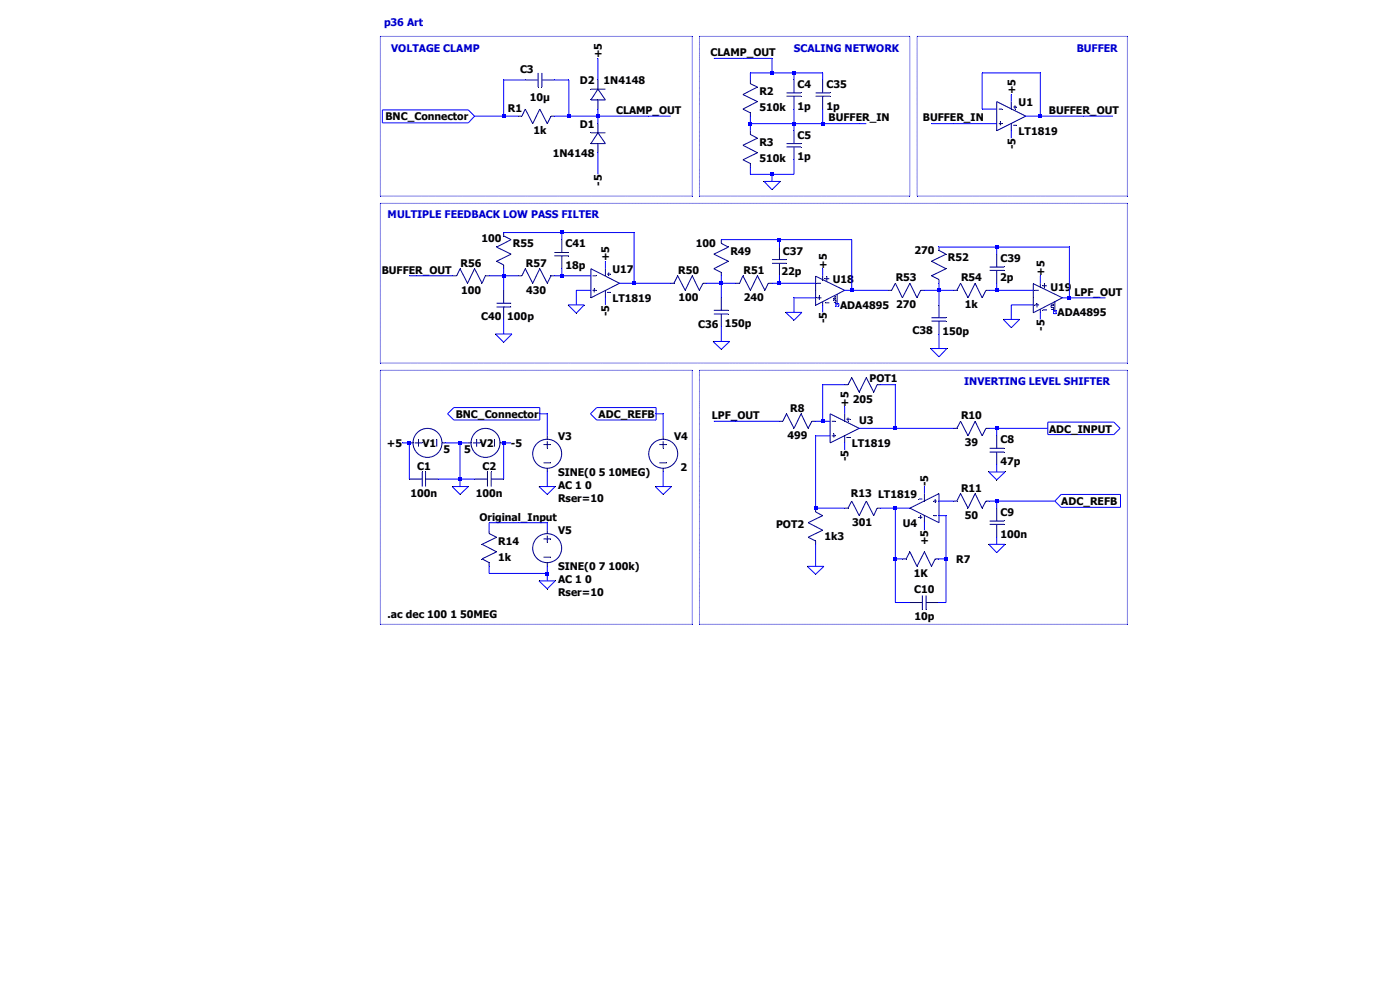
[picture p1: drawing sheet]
<svg xmlns="http://www.w3.org/2000/svg" width="1189mm" height="841mm" viewBox="0 0 1189 841" stroke-linecap="round" stroke-linejoin="round" font-family="sans-serif">
<defs><g id="words">
<g font-size="8.9" fill="#0000c8">
<text x="326" y="22">p36 Art</text>
<text x="332" y="44">VOLTAGE CLAMP</text>
<text x="674" y="44">SCALING NETWORK</text>
<text x="914" y="44">BUFFER</text>
<text x="329" y="185">MULTIPLE FEEDBACK LOW PASS FILTER</text>
<text x="819" y="327">INVERTING LEVEL SHIFTER</text>
</g>
<g font-size="8.9">
<text x="603" y="48">CLAMP_OUT</text>
<text x="511" y="49" transform="rotate(-90 511 49)">+5</text>
<text x="442" y="62">C3</text>
<text x="492" y="71">D2</text>
<text x="513" y="71">1N4148</text>
<text x="677" y="75">C4</text>
<text x="702" y="75">C35</text>
<text x="645" y="81">R2</text>
<text x="862" y="80" transform="rotate(-90 862 80)">+5</text>
<text x="450" y="86">10µ</text>
<text x="865" y="90">U1</text>
<text x="431" y="95">R1</text>
<text x="645" y="95">510k</text>
<text x="677" y="93">1p</text>
<text x="702" y="93">1p</text>
<text x="523" y="97">CLAMP_OUT</text>
<text x="891" y="97">BUFFER_OUT</text>
<text x="327" y="102">BNC_Connector</text>
<text x="704" y="103">BUFFER_IN</text>
<text x="784" y="103">BUFFER_IN</text>
<text x="453" y="113">1k</text>
<text x="492" y="108">D1</text>
<text x="677" y="118">C5</text>
<text x="865" y="115">LT1819</text>
<text x="645" y="124">R3</text>
<text x="862" y="127" transform="rotate(-90 862 127)">-5</text>
<text x="470" y="133">1N4148</text>
<text x="645" y="138">510k</text>
<text x="677" y="136">1p</text>
<text x="511" y="157" transform="rotate(-90 511 157)">-5</text>
<text x="409" y="206">100</text>
<text x="591" y="210">100</text>
<text x="435" y="210">R55</text>
<text x="480" y="210">C41</text>
<text x="777" y="216">270</text>
<text x="517" y="222" transform="rotate(-90 517 222)">+5</text>
<text x="620" y="216">R49</text>
<text x="665" y="216">C37</text>
<text x="805" y="222">R52</text>
<text x="391" y="226">R56</text>
<text x="447" y="226">R57</text>
<text x="850" y="222">C39</text>
<text x="324" y="232">BUFFER_OUT</text>
<text x="480" y="229">18p</text>
<text x="520" y="232">U17</text>
<text x="576" y="232">R50</text>
<text x="631" y="232">R51</text>
<text x="664" y="234">22p</text>
<text x="702" y="228" transform="rotate(-90 702 228)">+5</text>
<text x="761" y="239">R53</text>
<text x="816" y="239">R54</text>
<text x="849" y="239">2p</text>
<text x="887" y="234" transform="rotate(-90 887 234)">+5</text>
<text x="707" y="240">U18</text>
<text x="392" y="249">100</text>
<text x="447" y="249">430</text>
<text x="892" y="247">U19</text>
<text x="913" y="251">LPF_OUT</text>
<text x="520" y="256">LT1819</text>
<text x="576" y="255">100</text>
<text x="632" y="255">240</text>
<text x="713" y="262">ADA4895</text>
<text x="761" y="262">270</text>
<text x="820" y="262">1k</text>
<text x="517" y="268" transform="rotate(-90 517 268)">-5</text>
<text x="898" y="269">ADA4895</text>
<text x="409" y="271">C40</text>
<text x="431" y="272">100p</text>
<text x="702" y="275" transform="rotate(-90 702 275)">-5</text>
<text x="593" y="278">C36</text>
<text x="616" y="278">150p</text>
<text x="887" y="281" transform="rotate(-90 887 281)">-5</text>
<text x="775" y="284">C38</text>
<text x="800" y="284">150p</text>
<text x="738" y="324">POT1</text>
<text x="724" y="342">205</text>
<text x="721" y="345" transform="rotate(-90 721 345)">+5</text>
<text x="671" y="349">R8</text>
<text x="387" y="355">BNC_Connector</text>
<text x="508" y="355">ADC_REFB</text>
<text x="605" y="356">LPF_OUT</text>
<text x="816" y="356">R10</text>
<text x="730" y="360">U3</text>
<text x="891" y="367">ADC_INPUT</text>
<text x="474" y="373">V3</text>
<text x="573" y="373">V4</text>
<text x="669" y="372">499</text>
<text x="850" y="376">C8</text>
<text x="329" y="379">+5</text>
<text x="359" y="379">V1</text>
<text x="407" y="379">V2</text>
<text x="434" y="379">-5</text>
<text x="723" y="379">LT1819</text>
<text x="819" y="379">39</text>
<text x="377" y="384">5</text>
<text x="394" y="384">5</text>
<text x="721" y="392" transform="rotate(-90 721 392)">-5</text>
<text x="850" y="395">47p</text>
<text x="354" y="399">C1</text>
<text x="410" y="399">C2</text>
<text x="578" y="400">2</text>
<text x="474" y="404">SINE(0 5 10MEG)</text>
<text x="788" y="413" transform="rotate(-90 788 413)">-5</text>
<text x="474" y="415">AC 1 0</text>
<text x="816" y="417">R11</text>
<text x="349" y="422">100n</text>
<text x="404" y="422">100n</text>
<text x="474" y="426">Rser=10</text>
<text x="723" y="422">R13 LT1819</text>
<text x="901" y="429">ADC_REFB</text>
<text x="850" y="438">C9</text>
<text x="407" y="442">Original_Input</text>
<text x="819" y="440">50</text>
<text x="659" y="448">POT2</text>
<text x="724" y="446">301</text>
<text x="767" y="447">U4</text>
<text x="474" y="453">V5</text>
<text x="700" y="458">1k3</text>
<text x="850" y="456">100n</text>
<text x="423" y="463">R14</text>
<text x="788" y="463" transform="rotate(-90 788 463)">+5</text>
<text x="423" y="476">1k</text>
<text x="812" y="478">R7</text>
<text x="474" y="484">SINE(0 7 100k)</text>
<text x="776" y="490">1K</text>
<text x="474" y="495">AC 1 0</text>
<text x="776" y="503">C10</text>
<text x="474" y="506">Rser=10</text>
<text x="329" y="524">.ac dec 100 1 50MEG</text>
<text x="777" y="526">10p</text>
</g>
</g></defs>
<path d="M355 373v6" fill="none" stroke="#00007f" stroke-width=".85"/>
<path d="M371 373v6" fill="none" stroke="#00007f" stroke-width=".85"/>
<path d="M352 376h7" fill="none" stroke="#00007f" stroke-width=".85"/>
<path d="M376 376h2" fill="none" stroke="#00007f" stroke-width=".85"/>
<path d="M348 376h3" fill="none" stroke="#00007f" stroke-width=".85"/>
<g fill="none" stroke="#00007f" stroke-width=".85">
<path d="M405 373v6"/>
<circle cx="363" cy="376" r="12"/>
</g>
<path d="M420 373v6" fill="none" stroke="#00007f" stroke-width=".85"/>
<path d="M402 376h6" fill="none" stroke="#00007f" stroke-width=".85"/>
<path d="M425 376h3" fill="none" stroke="#00007f" stroke-width=".85"/>
<path d="M397 376h3" fill="none" stroke="#00007f" stroke-width=".85"/>
<g fill="none" stroke="#00007f" stroke-width=".85">
<path d="M361 407h11"/>
<circle cx="412" cy="376" r="12"/>
</g>
<path d="M348 407h11" fill="none" stroke="#00007f" stroke-width=".85"/>
<path d="M359 401v12" fill="none" stroke="#00007f" stroke-width=".85"/>
<path d="M361 401v12" fill="none" stroke="#00007f" stroke-width=".85"/>
<path d="M417 407h11" fill="none" stroke="#00007f" stroke-width=".85"/>
<path d="M403 407h11" fill="none" stroke="#00007f" stroke-width=".85"/>
<path d="M414 401v12" fill="none" stroke="#00007f" stroke-width=".85"/>
<path d="M417 401v12" fill="none" stroke="#00007f" stroke-width=".85"/>
<path d="M440 99h3" fill="none" stroke="#00007f" stroke-width=".85"/>
<path d="M446 93l-3 6" fill="none" stroke="#00007f" stroke-width=".85"/>
<path d="M446 93l6 12" fill="none" stroke="#00007f" stroke-width=".85"/>
<path d="M458 93l-6 12" fill="none" stroke="#00007f" stroke-width=".85"/>
<path d="M458 93l7 12" fill="none" stroke="#00007f" stroke-width=".85"/>
<path d="M468 99h3" fill="none" stroke="#00007f" stroke-width=".85"/>
<path d="M468 99l-3 6" fill="none" stroke="#00007f" stroke-width=".85"/>
<path d="M502 113h12" fill="none" stroke="#00007f" stroke-width=".85"/>
<path d="M502 122h12" fill="none" stroke="#00007f" stroke-width=".85"/>
<path d="M508 113l-6 9" fill="none" stroke="#00007f" stroke-width=".85"/>
<path d="M508 113l6 9" fill="none" stroke="#00007f" stroke-width=".85"/>
<path d="M508 122v8" fill="none" stroke="#00007f" stroke-width=".85"/>
<path d="M508 105v8" fill="none" stroke="#00007f" stroke-width=".85"/>
<path d="M502 76h12" fill="none" stroke="#00007f" stroke-width=".85"/>
<path d="M502 85h12" fill="none" stroke="#00007f" stroke-width=".85"/>
<path d="M508 76l-6 9" fill="none" stroke="#00007f" stroke-width=".85"/>
<path d="M508 76l6 9" fill="none" stroke="#00007f" stroke-width=".85"/>
<path d="M508 85v8" fill="none" stroke="#00007f" stroke-width=".85"/>
<path d="M508 68v8" fill="none" stroke="#00007f" stroke-width=".85"/>
<path d="M446 68h11" fill="none" stroke="#00007f" stroke-width=".85"/>
<path d="M460 68h11" fill="none" stroke="#00007f" stroke-width=".85"/>
<path d="M460 62v12" fill="none" stroke="#00007f" stroke-width=".85"/>
<path d="M457 62v12" fill="none" stroke="#00007f" stroke-width=".85"/>
<path d="M637 96v3" fill="none" stroke="#00007f" stroke-width=".85"/>
<path d="M631 93l6 3" fill="none" stroke="#00007f" stroke-width=".85"/>
<path d="M643 86l-12 7" fill="none" stroke="#00007f" stroke-width=".85"/>
<path d="M631 80l12 6" fill="none" stroke="#00007f" stroke-width=".85"/>
<path d="M643 74l-12 6" fill="none" stroke="#00007f" stroke-width=".85"/>
<path d="M637 68v3" fill="none" stroke="#00007f" stroke-width=".85"/>
<path d="M637 71l6 3" fill="none" stroke="#00007f" stroke-width=".85"/>
<path d="M637 139v3" fill="none" stroke="#00007f" stroke-width=".85"/>
<path d="M631 136l6 3" fill="none" stroke="#00007f" stroke-width=".85"/>
<path d="M643 130l-12 6" fill="none" stroke="#00007f" stroke-width=".85"/>
<path d="M631 123l12 7" fill="none" stroke="#00007f" stroke-width=".85"/>
<path d="M643 117l-12 6" fill="none" stroke="#00007f" stroke-width=".85"/>
<path d="M637 111v3" fill="none" stroke="#00007f" stroke-width=".85"/>
<path d="M637 114l6 3" fill="none" stroke="#00007f" stroke-width=".85"/>
<path d="M674 82v11" fill="none" stroke="#00007f" stroke-width=".85"/>
<path d="M674 68v11" fill="none" stroke="#00007f" stroke-width=".85"/>
<path d="M668 79h12" fill="none" stroke="#00007f" stroke-width=".85"/>
<path d="M668 82h12" fill="none" stroke="#00007f" stroke-width=".85"/>
<path d="M674 125v11" fill="none" stroke="#00007f" stroke-width=".85"/>
<path d="M674 111v11" fill="none" stroke="#00007f" stroke-width=".85"/>
<path d="M668 122h12" fill="none" stroke="#00007f" stroke-width=".85"/>
<path d="M668 125h12" fill="none" stroke="#00007f" stroke-width=".85"/>
<path d="M846 86l25 13" fill="none" stroke="#00007f" stroke-width=".85"/>
<path d="M871 99l-25 12" fill="none" stroke="#00007f" stroke-width=".85"/>
<path d="M846 86v25" fill="none" stroke="#00007f" stroke-width=".85"/>
<path d="M848 93h3" fill="none" stroke="#00007f" stroke-width=".85"/>
<path d="M848 105h3" fill="none" stroke="#00007f" stroke-width=".85"/>
<path d="M850 103v3" fill="none" stroke="#00007f" stroke-width=".85"/>
<path d="M859 86v7" fill="none" stroke="#00007f" stroke-width=".85"/>
<path d="M859 105v6" fill="none" stroke="#00007f" stroke-width=".85"/>
<path d="M861 91h2" fill="none" stroke="#00007f" stroke-width=".85"/>
<path d="M862 89v4" fill="none" stroke="#00007f" stroke-width=".85"/>
<path d="M861 106h2" fill="none" stroke="#00007f" stroke-width=".85"/>
<path d="M705 351l25 13" fill="none" stroke="#00007f" stroke-width=".85"/>
<path d="M730 364l-25 12" fill="none" stroke="#00007f" stroke-width=".85"/>
<path d="M705 351v25" fill="none" stroke="#00007f" stroke-width=".85"/>
<path d="M706 358h4" fill="none" stroke="#00007f" stroke-width=".85"/>
<path d="M706 370h4" fill="none" stroke="#00007f" stroke-width=".85"/>
<path d="M708 368v3" fill="none" stroke="#00007f" stroke-width=".85"/>
<path d="M717 351v7" fill="none" stroke="#00007f" stroke-width=".85"/>
<path d="M717 370v6" fill="none" stroke="#00007f" stroke-width=".85"/>
<path d="M719 356h3" fill="none" stroke="#00007f" stroke-width=".85"/>
<path d="M720 354v4" fill="none" stroke="#00007f" stroke-width=".85"/>
<path d="M719 371h3" fill="none" stroke="#00007f" stroke-width=".85"/>
<path d="M773 431l24 13" fill="none" stroke="#00007f" stroke-width=".85"/>
<path d="M797 419l-24 12" fill="none" stroke="#00007f" stroke-width=".85"/>
<path d="M797 419v25" fill="none" stroke="#00007f" stroke-width=".85"/>
<path d="M793 438h3" fill="none" stroke="#00007f" stroke-width=".85"/>
<path d="M793 425h3" fill="none" stroke="#00007f" stroke-width=".85"/>
<path d="M794 423v4" fill="none" stroke="#00007f" stroke-width=".85"/>
<path d="M785 438v6" fill="none" stroke="#00007f" stroke-width=".85"/>
<path d="M785 419v6" fill="none" stroke="#00007f" stroke-width=".85"/>
<path d="M781 439h2" fill="none" stroke="#00007f" stroke-width=".85"/>
<path d="M782 438v2" fill="none" stroke="#00007f" stroke-width=".85"/>
<path d="M781 423h2" fill="none" stroke="#00007f" stroke-width=".85"/>
<path d="M693 459v3" fill="none" stroke="#00007f" stroke-width=".85"/>
<path d="M686 456l7 3" fill="none" stroke="#00007f" stroke-width=".85"/>
<path d="M699 450l-13 6" fill="none" stroke="#00007f" stroke-width=".85"/>
<path d="M686 444l13 6" fill="none" stroke="#00007f" stroke-width=".85"/>
<path d="M699 438l-13 6" fill="none" stroke="#00007f" stroke-width=".85"/>
<path d="M693 431v3" fill="none" stroke="#00007f" stroke-width=".85"/>
<path d="M693 434l6 4" fill="none" stroke="#00007f" stroke-width=".85"/>
<path d="M662 358h3" fill="none" stroke="#00007f" stroke-width=".85"/>
<path d="M668 351l-3 7" fill="none" stroke="#00007f" stroke-width=".85"/>
<path d="M668 351l6 13" fill="none" stroke="#00007f" stroke-width=".85"/>
<path d="M680 351l-6 13" fill="none" stroke="#00007f" stroke-width=".85"/>
<path d="M680 351l6 13" fill="none" stroke="#00007f" stroke-width=".85"/>
<path d="M690 358h3" fill="none" stroke="#00007f" stroke-width=".85"/>
<path d="M690 358l-4 6" fill="none" stroke="#00007f" stroke-width=".85"/>
<path d="M717 326h3" fill="none" stroke="#00007f" stroke-width=".85"/>
<path d="M723 320l-3 6" fill="none" stroke="#00007f" stroke-width=".85"/>
<path d="M723 320l7 13" fill="none" stroke="#00007f" stroke-width=".85"/>
<path d="M736 320l-6 13" fill="none" stroke="#00007f" stroke-width=".85"/>
<path d="M736 320l6 13" fill="none" stroke="#00007f" stroke-width=".85"/>
<path d="M745 326h3" fill="none" stroke="#00007f" stroke-width=".85"/>
<path d="M745 326l-3 7" fill="none" stroke="#00007f" stroke-width=".85"/>
<path d="M810 364h3" fill="none" stroke="#00007f" stroke-width=".85"/>
<path d="M816 358l-3 6" fill="none" stroke="#00007f" stroke-width=".85"/>
<path d="M816 358l6 12" fill="none" stroke="#00007f" stroke-width=".85"/>
<path d="M828 358l-6 12" fill="none" stroke="#00007f" stroke-width=".85"/>
<path d="M828 358l6 12" fill="none" stroke="#00007f" stroke-width=".85"/>
<path d="M837 364h3" fill="none" stroke="#00007f" stroke-width=".85"/>
<path d="M837 364l-3 6" fill="none" stroke="#00007f" stroke-width=".85"/>
<path d="M810 425h3" fill="none" stroke="#00007f" stroke-width=".85"/>
<path d="M816 419l-3 6" fill="none" stroke="#00007f" stroke-width=".85"/>
<path d="M816 419l6 12" fill="none" stroke="#00007f" stroke-width=".85"/>
<path d="M828 419l-6 12" fill="none" stroke="#00007f" stroke-width=".85"/>
<path d="M828 419l6 12" fill="none" stroke="#00007f" stroke-width=".85"/>
<path d="M837 425h3" fill="none" stroke="#00007f" stroke-width=".85"/>
<path d="M837 425l-3 6" fill="none" stroke="#00007f" stroke-width=".85"/>
<path d="M766 474h4" fill="none" stroke="#00007f" stroke-width=".85"/>
<path d="M773 468l-3 6" fill="none" stroke="#00007f" stroke-width=".85"/>
<path d="M773 468l6 13" fill="none" stroke="#00007f" stroke-width=".85"/>
<path d="M785 468l-6 13" fill="none" stroke="#00007f" stroke-width=".85"/>
<path d="M785 468l6 13" fill="none" stroke="#00007f" stroke-width=".85"/>
<path d="M794 474h3" fill="none" stroke="#00007f" stroke-width=".85"/>
<path d="M794 474l-3 7" fill="none" stroke="#00007f" stroke-width=".85"/>
<path d="M717 431h3" fill="none" stroke="#00007f" stroke-width=".85"/>
<path d="M723 425l-3 6" fill="none" stroke="#00007f" stroke-width=".85"/>
<path d="M723 425l7 13" fill="none" stroke="#00007f" stroke-width=".85"/>
<path d="M736 425l-6 13" fill="none" stroke="#00007f" stroke-width=".85"/>
<path d="M736 425l6 13" fill="none" stroke="#00007f" stroke-width=".85"/>
<path d="M745 431h3" fill="none" stroke="#00007f" stroke-width=".85"/>
<path d="M745 431l-3 7" fill="none" stroke="#00007f" stroke-width=".85"/>
<path d="M846 384v10" fill="none" stroke="#00007f" stroke-width=".85"/>
<path d="M846 370v10" fill="none" stroke="#00007f" stroke-width=".85"/>
<path d="M840 380h13" fill="none" stroke="#00007f" stroke-width=".85"/>
<path d="M840 384h13" fill="none" stroke="#00007f" stroke-width=".85"/>
<path d="M846 445v11" fill="none" stroke="#00007f" stroke-width=".85"/>
<path d="M846 431v11" fill="none" stroke="#00007f" stroke-width=".85"/>
<path d="M840 442h13" fill="none" stroke="#00007f" stroke-width=".85"/>
<path d="M840 445h13" fill="none" stroke="#00007f" stroke-width=".85"/>
<path d="M773 511h10" fill="none" stroke="#00007f" stroke-width=".85"/>
<path d="M787 511h10" fill="none" stroke="#00007f" stroke-width=".85"/>
<path d="M787 505v13" fill="none" stroke="#00007f" stroke-width=".85"/>
<path d="M783 505v13" fill="none" stroke="#00007f" stroke-width=".85"/>
<path d="M462 377h6" fill="none" stroke="#00007f" stroke-width=".85"/>
<path d="M462 393h6" fill="none" stroke="#00007f" stroke-width=".85"/>
<path d="M465 374v6" fill="none" stroke="#00007f" stroke-width=".85"/>
<path d="M465 397v4" fill="none" stroke="#00007f" stroke-width=".85"/>
<path d="M465 370v3" fill="none" stroke="#00007f" stroke-width=".85"/>
<g fill="none" stroke="#00007f" stroke-width=".85">
<path d="M560 377h6"/>
<circle cx="465" cy="385" r="12"/>
</g>
<path d="M560 393h6" fill="none" stroke="#00007f" stroke-width=".85"/>
<path d="M563 374v6" fill="none" stroke="#00007f" stroke-width=".85"/>
<path d="M563 397v4" fill="none" stroke="#00007f" stroke-width=".85"/>
<path d="M563 370v3" fill="none" stroke="#00007f" stroke-width=".85"/>
<g fill="none" stroke="#00007f" stroke-width=".85">
<path d="M462 457h6"/>
<circle cx="563" cy="385" r="12"/>
</g>
<path d="M462 473h6" fill="none" stroke="#00007f" stroke-width=".85"/>
<path d="M465 455v6" fill="none" stroke="#00007f" stroke-width=".85"/>
<path d="M465 477v4" fill="none" stroke="#00007f" stroke-width=".85"/>
<path d="M465 450v3" fill="none" stroke="#00007f" stroke-width=".85"/>
<g fill="none" stroke="#00007f" stroke-width=".85">
<path d="M415 477v4"/>
<circle cx="465" cy="465" r="12"/>
</g>
<path d="M409 474l6 3" fill="none" stroke="#00007f" stroke-width=".85"/>
<path d="M422 468l-13 6" fill="none" stroke="#00007f" stroke-width=".85"/>
<path d="M409 462l13 6" fill="none" stroke="#00007f" stroke-width=".85"/>
<path d="M422 456l-13 6" fill="none" stroke="#00007f" stroke-width=".85"/>
<path d="M415 450v3" fill="none" stroke="#00007f" stroke-width=".85"/>
<path d="M415 453l7 3" fill="none" stroke="#00007f" stroke-width=".85"/>
<path d="M699 82v11" fill="none" stroke="#00007f" stroke-width=".85"/>
<path d="M699 68v11" fill="none" stroke="#00007f" stroke-width=".85"/>
<path d="M693 79h12" fill="none" stroke="#00007f" stroke-width=".85"/>
<path d="M693 82h12" fill="none" stroke="#00007f" stroke-width=".85"/>
<path d="M613 231v3" fill="none" stroke="#00007f" stroke-width=".85"/>
<path d="M606 228l7 3" fill="none" stroke="#00007f" stroke-width=".85"/>
<path d="M619 222l-13 6" fill="none" stroke="#00007f" stroke-width=".85"/>
<path d="M606 216l13 6" fill="none" stroke="#00007f" stroke-width=".85"/>
<path d="M619 210l-13 6" fill="none" stroke="#00007f" stroke-width=".85"/>
<path d="M613 203v4" fill="none" stroke="#00007f" stroke-width=".85"/>
<path d="M613 207l6 3" fill="none" stroke="#00007f" stroke-width=".85"/>
<path d="M570 240h2" fill="none" stroke="#00007f" stroke-width=".85"/>
<path d="M576 234l-4 6" fill="none" stroke="#00007f" stroke-width=".85"/>
<path d="M576 234l6 12" fill="none" stroke="#00007f" stroke-width=".85"/>
<path d="M588 234l-6 12" fill="none" stroke="#00007f" stroke-width=".85"/>
<path d="M588 234l6 12" fill="none" stroke="#00007f" stroke-width=".85"/>
<path d="M597 240h3" fill="none" stroke="#00007f" stroke-width=".85"/>
<path d="M597 240l-3 6" fill="none" stroke="#00007f" stroke-width=".85"/>
<path d="M625 240h3" fill="none" stroke="#00007f" stroke-width=".85"/>
<path d="M631 234l-3 6" fill="none" stroke="#00007f" stroke-width=".85"/>
<path d="M631 234l6 12" fill="none" stroke="#00007f" stroke-width=".85"/>
<path d="M643 234l-6 12" fill="none" stroke="#00007f" stroke-width=".85"/>
<path d="M643 234l7 12" fill="none" stroke="#00007f" stroke-width=".85"/>
<path d="M652 240h4" fill="none" stroke="#00007f" stroke-width=".85"/>
<path d="M652 240l-2 6" fill="none" stroke="#00007f" stroke-width=".85"/>
<path d="M613 267v10" fill="none" stroke="#00007f" stroke-width=".85"/>
<path d="M613 253v10" fill="none" stroke="#00007f" stroke-width=".85"/>
<path d="M606 263h13" fill="none" stroke="#00007f" stroke-width=".85"/>
<path d="M606 267h13" fill="none" stroke="#00007f" stroke-width=".85"/>
<path d="M662 223v11" fill="none" stroke="#00007f" stroke-width=".85"/>
<path d="M662 210v10" fill="none" stroke="#00007f" stroke-width=".85"/>
<path d="M656 220h12" fill="none" stroke="#00007f" stroke-width=".85"/>
<path d="M656 223h12" fill="none" stroke="#00007f" stroke-width=".85"/>
<path d="M797 237v3" fill="none" stroke="#00007f" stroke-width=".85"/>
<path d="M791 234l6 3" fill="none" stroke="#00007f" stroke-width=".85"/>
<path d="M803 228l-12 6" fill="none" stroke="#00007f" stroke-width=".85"/>
<path d="M791 222l12 6" fill="none" stroke="#00007f" stroke-width=".85"/>
<path d="M803 216l-12 6" fill="none" stroke="#00007f" stroke-width=".85"/>
<path d="M797 210v3" fill="none" stroke="#00007f" stroke-width=".85"/>
<path d="M797 213l6 3" fill="none" stroke="#00007f" stroke-width=".85"/>
<path d="M754 246h3" fill="none" stroke="#00007f" stroke-width=".85"/>
<path d="M760 240l-3 6" fill="none" stroke="#00007f" stroke-width=".85"/>
<path d="M760 240l6 13" fill="none" stroke="#00007f" stroke-width=".85"/>
<path d="M773 240l-7 13" fill="none" stroke="#00007f" stroke-width=".85"/>
<path d="M773 240l6 13" fill="none" stroke="#00007f" stroke-width=".85"/>
<path d="M782 246h3" fill="none" stroke="#00007f" stroke-width=".85"/>
<path d="M782 246l-3 7" fill="none" stroke="#00007f" stroke-width=".85"/>
<path d="M810 246h3" fill="none" stroke="#00007f" stroke-width=".85"/>
<path d="M816 240l-3 6" fill="none" stroke="#00007f" stroke-width=".85"/>
<path d="M816 240l6 13" fill="none" stroke="#00007f" stroke-width=".85"/>
<path d="M828 240l-6 13" fill="none" stroke="#00007f" stroke-width=".85"/>
<path d="M828 240l6 13" fill="none" stroke="#00007f" stroke-width=".85"/>
<path d="M837 246h3" fill="none" stroke="#00007f" stroke-width=".85"/>
<path d="M837 246l-3 7" fill="none" stroke="#00007f" stroke-width=".85"/>
<path d="M797 272v11" fill="none" stroke="#00007f" stroke-width=".85"/>
<path d="M797 259v11" fill="none" stroke="#00007f" stroke-width=".85"/>
<path d="M791 270h12" fill="none" stroke="#00007f" stroke-width=".85"/>
<path d="M791 272h12" fill="none" stroke="#00007f" stroke-width=".85"/>
<path d="M846 229v11" fill="none" stroke="#00007f" stroke-width=".85"/>
<path d="M846 216v11" fill="none" stroke="#00007f" stroke-width=".85"/>
<path d="M840 227h13" fill="none" stroke="#00007f" stroke-width=".85"/>
<path d="M840 229h13" fill="none" stroke="#00007f" stroke-width=".85"/>
<path d="M502 228l24 12" fill="none" stroke="#00007f" stroke-width=".85"/>
<path d="M526 240l-24 13" fill="none" stroke="#00007f" stroke-width=".85"/>
<path d="M502 228v25" fill="none" stroke="#00007f" stroke-width=".85"/>
<path d="M503 234h3" fill="none" stroke="#00007f" stroke-width=".85"/>
<path d="M503 246h3" fill="none" stroke="#00007f" stroke-width=".85"/>
<path d="M505 245v3" fill="none" stroke="#00007f" stroke-width=".85"/>
<path d="M514 228v6" fill="none" stroke="#00007f" stroke-width=".85"/>
<path d="M514 246v7" fill="none" stroke="#00007f" stroke-width=".85"/>
<path d="M516 233h3" fill="none" stroke="#00007f" stroke-width=".85"/>
<path d="M517 231v3" fill="none" stroke="#00007f" stroke-width=".85"/>
<path d="M516 248h3" fill="none" stroke="#00007f" stroke-width=".85"/>
<path d="M428 225v3" fill="none" stroke="#00007f" stroke-width=".85"/>
<path d="M422 222l6 3" fill="none" stroke="#00007f" stroke-width=".85"/>
<path d="M434 216l-12 6" fill="none" stroke="#00007f" stroke-width=".85"/>
<path d="M422 210l12 6" fill="none" stroke="#00007f" stroke-width=".85"/>
<path d="M434 203l-12 7" fill="none" stroke="#00007f" stroke-width=".85"/>
<path d="M428 197v3" fill="none" stroke="#00007f" stroke-width=".85"/>
<path d="M428 200l6 3" fill="none" stroke="#00007f" stroke-width=".85"/>
<path d="M385 234h3" fill="none" stroke="#00007f" stroke-width=".85"/>
<path d="M391 228l-3 6" fill="none" stroke="#00007f" stroke-width=".85"/>
<path d="M391 228l6 12" fill="none" stroke="#00007f" stroke-width=".85"/>
<path d="M403 228l-6 12" fill="none" stroke="#00007f" stroke-width=".85"/>
<path d="M403 228l6 12" fill="none" stroke="#00007f" stroke-width=".85"/>
<path d="M412 234h3" fill="none" stroke="#00007f" stroke-width=".85"/>
<path d="M412 234l-3 6" fill="none" stroke="#00007f" stroke-width=".85"/>
<path d="M440 234h3" fill="none" stroke="#00007f" stroke-width=".85"/>
<path d="M446 228l-3 6" fill="none" stroke="#00007f" stroke-width=".85"/>
<path d="M446 228l6 12" fill="none" stroke="#00007f" stroke-width=".85"/>
<path d="M458 228l-6 12" fill="none" stroke="#00007f" stroke-width=".85"/>
<path d="M458 228l7 12" fill="none" stroke="#00007f" stroke-width=".85"/>
<path d="M468 234h3" fill="none" stroke="#00007f" stroke-width=".85"/>
<path d="M468 234l-3 6" fill="none" stroke="#00007f" stroke-width=".85"/>
<path d="M428 261v10" fill="none" stroke="#00007f" stroke-width=".85"/>
<path d="M428 246v11" fill="none" stroke="#00007f" stroke-width=".85"/>
<path d="M422 257h12" fill="none" stroke="#00007f" stroke-width=".85"/>
<path d="M422 261h12" fill="none" stroke="#00007f" stroke-width=".85"/>
<path d="M477 217v11" fill="none" stroke="#00007f" stroke-width=".85"/>
<path d="M477 203v11" fill="none" stroke="#00007f" stroke-width=".85"/>
<path d="M471 214h12" fill="none" stroke="#00007f" stroke-width=".85"/>
<path d="M471 217h12" fill="none" stroke="#00007f" stroke-width=".85"/>
<path d="M693 246v13" fill="none" stroke="#00007f" stroke-width=".85"/>
<path d="M693 234v12" fill="none" stroke="#00007f" stroke-width=".85"/>
<path d="M693 234l24 12" fill="none" stroke="#00007f" stroke-width=".85"/>
<path d="M717 246l-24 13" fill="none" stroke="#00007f" stroke-width=".85"/>
<path d="M708 253h2" fill="none" stroke="#00007f" stroke-width=".85"/>
<path d="M708 253v2" fill="none" stroke="#00007f" stroke-width=".85"/>
<path d="M708 255h2" fill="none" stroke="#00007f" stroke-width=".85"/>
<path d="M710 255v2" fill="none" stroke="#00007f" stroke-width=".85"/>
<path d="M708 257h2" fill="none" stroke="#00007f" stroke-width=".85"/>
<path d="M699 234v4" fill="none" stroke="#00007f" stroke-width=".85"/>
<path d="M699 256v3" fill="none" stroke="#00007f" stroke-width=".85"/>
<path d="M694 240h3" fill="none" stroke="#00007f" stroke-width=".85"/>
<path d="M694 253h4" fill="none" stroke="#00007f" stroke-width=".85"/>
<path d="M696 251v4" fill="none" stroke="#00007f" stroke-width=".85"/>
<path d="M700 237h4" fill="none" stroke="#00007f" stroke-width=".85"/>
<path d="M702 234v4" fill="none" stroke="#00007f" stroke-width=".85"/>
<path d="M711 250v9" fill="none" stroke="#00007f" stroke-width=".85"/>
<path d="M701 257h3" fill="none" stroke="#00007f" stroke-width=".85"/>
<path d="M708 252h2" fill="none" stroke="#00007f" stroke-width=".85"/>
<path d="M710 258h2" fill="none" stroke="#00f" stroke-width=".85"/>
<path d="M712 258v2" fill="none" stroke="#00f" stroke-width=".85"/>
<path d="M710 260h2" fill="none" stroke="#00f" stroke-width=".85"/>
<path d="M710 258v2" fill="none" stroke="#00f" stroke-width=".85"/>
<path d="M878 253v12" fill="none" stroke="#00007f" stroke-width=".85"/>
<path d="M878 241v12" fill="none" stroke="#00007f" stroke-width=".85"/>
<path d="M878 241l24 12" fill="none" stroke="#00007f" stroke-width=".85"/>
<path d="M902 253l-24 12" fill="none" stroke="#00007f" stroke-width=".85"/>
<path d="M893 259h2" fill="none" stroke="#00007f" stroke-width=".85"/>
<path d="M893 259v2" fill="none" stroke="#00007f" stroke-width=".85"/>
<path d="M893 261h2" fill="none" stroke="#00007f" stroke-width=".85"/>
<path d="M895 261v2" fill="none" stroke="#00007f" stroke-width=".85"/>
<path d="M893 263h2" fill="none" stroke="#00007f" stroke-width=".85"/>
<path d="M884 240v4" fill="none" stroke="#00007f" stroke-width=".85"/>
<path d="M884 262v3" fill="none" stroke="#00007f" stroke-width=".85"/>
<path d="M879 246h3" fill="none" stroke="#00007f" stroke-width=".85"/>
<path d="M879 259h3" fill="none" stroke="#00007f" stroke-width=".85"/>
<path d="M881 257v4" fill="none" stroke="#00007f" stroke-width=".85"/>
<path d="M885 243h4" fill="none" stroke="#00007f" stroke-width=".85"/>
<path d="M887 241v4" fill="none" stroke="#00007f" stroke-width=".85"/>
<path d="M896 256v9" fill="none" stroke="#00007f" stroke-width=".85"/>
<path d="M886 263h3" fill="none" stroke="#00007f" stroke-width=".85"/>
<path d="M893 258h2" fill="none" stroke="#00007f" stroke-width=".85"/>
<path d="M895 264h2" fill="none" stroke="#00f" stroke-width=".85"/>
<path d="M897 264v2" fill="none" stroke="#00f" stroke-width=".85"/>
<path d="M895 266h2" fill="none" stroke="#00f" stroke-width=".85"/>
<path d="M895 264v2" fill="none" stroke="#00f" stroke-width=".85"/>
<g fill="none" stroke="#00f" stroke-width=".85">
<path d="M606 50h25M325 93h73l5 6-5 5h-73zM649 154h14l-7 7zM482 259h14l-7 7zM667 265h14l-7 7zM852 271h14l-7 7zM421 283h14l-7 7zM606 290h14l-7 6zM790 296h14l-7 7zM385 346h73v10h-73l-5-5zM507 346h50v10h-50l-6-5zM890 358h56l5 6-5 5h-56z"/>
<path d="M384 413h14l-7 7zM458 413h13l-6 7zM557 413h13l-7 7zM840 401h14l-8 6zM901 420h51v11h-51l-5-6zM840 462h14l-8 7zM458 493h13l-6 7zM686 481h14l-7 6z"/>
</g>
<path d="M631 50h25" fill="none" stroke="#00f" stroke-width=".85"/>
<path d="M656 50v12" fill="none" stroke="#00f" stroke-width=".85"/>
<path d="M637 62h19" fill="none" stroke="#00f" stroke-width=".85"/>
<path d="M656 62h18" fill="none" stroke="#00f" stroke-width=".85"/>
<path d="M674 62h25" fill="none" stroke="#00f" stroke-width=".85"/>
<path d="M834 62h50" fill="none" stroke="#00f" stroke-width=".85"/>
<path d="M428 68h18" fill="none" stroke="#00f" stroke-width=".85"/>
<path d="M471 68h12" fill="none" stroke="#00f" stroke-width=".85"/>
<path d="M508 50v18" fill="none" stroke="#00f" stroke-width=".85"/>
<path d="M637 62v6" fill="none" stroke="#00f" stroke-width=".85"/>
<path d="M674 62v6" fill="none" stroke="#00f" stroke-width=".85"/>
<path d="M699 62v6" fill="none" stroke="#00f" stroke-width=".85"/>
<path d="M859 80v6" fill="none" stroke="#00f" stroke-width=".85"/>
<path d="M834 62v31" fill="none" stroke="#00f" stroke-width=".85"/>
<path d="M834 93h12" fill="none" stroke="#00f" stroke-width=".85"/>
<path d="M428 68v31" fill="none" stroke="#00f" stroke-width=".85"/>
<path d="M403 99h25" fill="none" stroke="#00f" stroke-width=".85"/>
<path d="M428 99h12" fill="none" stroke="#00f" stroke-width=".85"/>
<path d="M483 68v31" fill="none" stroke="#00f" stroke-width=".85"/>
<path d="M471 99h12" fill="none" stroke="#00f" stroke-width=".85"/>
<path d="M508 93v6" fill="none" stroke="#00f" stroke-width=".85"/>
<path d="M483 99h25" fill="none" stroke="#00f" stroke-width=".85"/>
<path d="M508 99h43" fill="none" stroke="#00f" stroke-width=".85"/>
<path d="M551 99h19" fill="none" stroke="#00f" stroke-width=".85"/>
<path d="M884 62v37" fill="none" stroke="#00f" stroke-width=".85"/>
<path d="M871 99h13" fill="none" stroke="#00f" stroke-width=".85"/>
<path d="M884 99h37" fill="none" stroke="#00f" stroke-width=".85"/>
<path d="M921 99h24" fill="none" stroke="#00f" stroke-width=".85"/>
<path d="M508 99v6" fill="none" stroke="#00f" stroke-width=".85"/>
<path d="M637 99v6" fill="none" stroke="#00f" stroke-width=".85"/>
<path d="M674 93v12" fill="none" stroke="#00f" stroke-width=".85"/>
<path d="M637 105h37" fill="none" stroke="#00f" stroke-width=".85"/>
<path d="M699 93v12" fill="none" stroke="#00f" stroke-width=".85"/>
<path d="M674 105h25" fill="none" stroke="#00f" stroke-width=".85"/>
<path d="M699 105h31" fill="none" stroke="#00f" stroke-width=".85"/>
<path d="M730 105h6" fill="none" stroke="#00f" stroke-width=".85"/>
<path d="M791 105h19" fill="none" stroke="#00f" stroke-width=".85"/>
<path d="M810 105h36" fill="none" stroke="#00f" stroke-width=".85"/>
<path d="M637 105v6" fill="none" stroke="#00f" stroke-width=".85"/>
<path d="M674 105v6" fill="none" stroke="#00f" stroke-width=".85"/>
<path d="M859 111v6" fill="none" stroke="#00f" stroke-width=".85"/>
<path d="M508 130v18" fill="none" stroke="#00f" stroke-width=".85"/>
<path d="M637 142v6" fill="none" stroke="#00f" stroke-width=".85"/>
<path d="M637 148h19" fill="none" stroke="#00f" stroke-width=".85"/>
<path d="M674 136v12" fill="none" stroke="#00f" stroke-width=".85"/>
<path d="M656 148h18" fill="none" stroke="#00f" stroke-width=".85"/>
<path d="M656 148v6" fill="none" stroke="#00f" stroke-width=".85"/>
<path d="M428 197h49" fill="none" stroke="#00f" stroke-width=".85"/>
<path d="M477 197h62" fill="none" stroke="#00f" stroke-width=".85"/>
<path d="M477 197v6" fill="none" stroke="#00f" stroke-width=".85"/>
<path d="M613 203h49" fill="none" stroke="#00f" stroke-width=".85"/>
<path d="M662 203h61" fill="none" stroke="#00f" stroke-width=".85"/>
<path d="M662 203v7" fill="none" stroke="#00f" stroke-width=".85"/>
<path d="M797 210h49" fill="none" stroke="#00f" stroke-width=".85"/>
<path d="M846 210h62" fill="none" stroke="#00f" stroke-width=".85"/>
<path d="M846 210v6" fill="none" stroke="#00f" stroke-width=".85"/>
<path d="M514 222v6" fill="none" stroke="#00f" stroke-width=".85"/>
<path d="M348 234h6" fill="none" stroke="#00f" stroke-width=".85"/>
<path d="M354 234h31" fill="none" stroke="#00f" stroke-width=".85"/>
<path d="M428 228v6" fill="none" stroke="#00f" stroke-width=".85"/>
<path d="M415 234h13" fill="none" stroke="#00f" stroke-width=".85"/>
<path d="M428 234h12" fill="none" stroke="#00f" stroke-width=".85"/>
<path d="M477 228v6" fill="none" stroke="#00f" stroke-width=".85"/>
<path d="M471 234h6" fill="none" stroke="#00f" stroke-width=".85"/>
<path d="M477 234h25" fill="none" stroke="#00f" stroke-width=".85"/>
<path d="M699 228v6" fill="none" stroke="#00f" stroke-width=".85"/>
<path d="M539 197v43" fill="none" stroke="#00f" stroke-width=".85"/>
<path d="M526 240h13" fill="none" stroke="#00f" stroke-width=".85"/>
<path d="M539 240h31" fill="none" stroke="#00f" stroke-width=".85"/>
<path d="M613 234v6" fill="none" stroke="#00f" stroke-width=".85"/>
<path d="M600 240h13" fill="none" stroke="#00f" stroke-width=".85"/>
<path d="M613 240h12" fill="none" stroke="#00f" stroke-width=".85"/>
<path d="M662 234v6" fill="none" stroke="#00f" stroke-width=".85"/>
<path d="M656 240h6" fill="none" stroke="#00f" stroke-width=".85"/>
<path d="M662 240h31" fill="none" stroke="#00f" stroke-width=".85"/>
<path d="M884 234v6" fill="none" stroke="#00f" stroke-width=".85"/>
<path d="M428 234v12" fill="none" stroke="#00f" stroke-width=".85"/>
<path d="M489 246h13" fill="none" stroke="#00f" stroke-width=".85"/>
<path d="M723 203v43" fill="none" stroke="#00f" stroke-width=".85"/>
<path d="M717 246h6" fill="none" stroke="#00f" stroke-width=".85"/>
<path d="M723 246h31" fill="none" stroke="#00f" stroke-width=".85"/>
<path d="M797 240v6" fill="none" stroke="#00f" stroke-width=".85"/>
<path d="M785 246h12" fill="none" stroke="#00f" stroke-width=".85"/>
<path d="M797 246h13" fill="none" stroke="#00f" stroke-width=".85"/>
<path d="M846 240v6" fill="none" stroke="#00f" stroke-width=".85"/>
<path d="M840 246h6" fill="none" stroke="#00f" stroke-width=".85"/>
<path d="M846 246h32" fill="none" stroke="#00f" stroke-width=".85"/>
<path d="M613 240v13" fill="none" stroke="#00f" stroke-width=".85"/>
<path d="M674 253h19" fill="none" stroke="#00f" stroke-width=".85"/>
<path d="M908 210v43" fill="none" stroke="#00f" stroke-width=".85"/>
<path d="M902 253h6" fill="none" stroke="#00f" stroke-width=".85"/>
<path d="M908 253h25" fill="none" stroke="#00f" stroke-width=".85"/>
<path d="M933 253h6" fill="none" stroke="#00f" stroke-width=".85"/>
<path d="M489 246v13" fill="none" stroke="#00f" stroke-width=".85"/>
<path d="M514 253v6" fill="none" stroke="#00f" stroke-width=".85"/>
<path d="M797 246v13" fill="none" stroke="#00f" stroke-width=".85"/>
<path d="M859 259h19" fill="none" stroke="#00f" stroke-width=".85"/>
<path d="M674 253v12" fill="none" stroke="#00f" stroke-width=".85"/>
<path d="M699 259v6" fill="none" stroke="#00f" stroke-width=".85"/>
<path d="M859 259v12" fill="none" stroke="#00f" stroke-width=".85"/>
<path d="M884 265v6" fill="none" stroke="#00f" stroke-width=".85"/>
<path d="M428 271v12" fill="none" stroke="#00f" stroke-width=".85"/>
<path d="M613 277v13" fill="none" stroke="#00f" stroke-width=".85"/>
<path d="M797 283v13" fill="none" stroke="#00f" stroke-width=".85"/>
<path d="M699 326h18" fill="none" stroke="#00f" stroke-width=".85"/>
<path d="M748 326h12" fill="none" stroke="#00f" stroke-width=".85"/>
<path d="M458 351h7" fill="none" stroke="#00f" stroke-width=".85"/>
<path d="M557 351h6" fill="none" stroke="#00f" stroke-width=".85"/>
<path d="M717 345v6" fill="none" stroke="#00f" stroke-width=".85"/>
<path d="M606 358h19" fill="none" stroke="#00f" stroke-width=".85"/>
<path d="M625 358h37" fill="none" stroke="#00f" stroke-width=".85"/>
<path d="M699 326v32" fill="none" stroke="#00f" stroke-width=".85"/>
<path d="M693 358h6" fill="none" stroke="#00f" stroke-width=".85"/>
<path d="M699 358h6" fill="none" stroke="#00f" stroke-width=".85"/>
<path d="M760 326v38" fill="none" stroke="#00f" stroke-width=".85"/>
<path d="M730 364h30" fill="none" stroke="#00f" stroke-width=".85"/>
<path d="M760 364h50" fill="none" stroke="#00f" stroke-width=".85"/>
<path d="M840 364h6" fill="none" stroke="#00f" stroke-width=".85"/>
<path d="M846 364h44" fill="none" stroke="#00f" stroke-width=".85"/>
<path d="M465 351v19" fill="none" stroke="#00f" stroke-width=".85"/>
<path d="M563 351v19" fill="none" stroke="#00f" stroke-width=".85"/>
<path d="M693 370h12" fill="none" stroke="#00f" stroke-width=".85"/>
<path d="M846 364v6" fill="none" stroke="#00f" stroke-width=".85"/>
<path d="M342 376h6" fill="none" stroke="#00f" stroke-width=".85"/>
<path d="M378 376h13" fill="none" stroke="#00f" stroke-width=".85"/>
<path d="M391 376h6" fill="none" stroke="#00f" stroke-width=".85"/>
<path d="M428 376h6" fill="none" stroke="#00f" stroke-width=".85"/>
<path d="M717 376v6" fill="none" stroke="#00f" stroke-width=".85"/>
<path d="M846 394v7" fill="none" stroke="#00f" stroke-width=".85"/>
<path d="M348 376v31" fill="none" stroke="#00f" stroke-width=".85"/>
<path d="M391 376v31" fill="none" stroke="#00f" stroke-width=".85"/>
<path d="M372 407h19" fill="none" stroke="#00f" stroke-width=".85"/>
<path d="M391 407h12" fill="none" stroke="#00f" stroke-width=".85"/>
<path d="M428 376v31" fill="none" stroke="#00f" stroke-width=".85"/>
<path d="M391 407v6" fill="none" stroke="#00f" stroke-width=".85"/>
<path d="M465 401v12" fill="none" stroke="#00f" stroke-width=".85"/>
<path d="M563 401v12" fill="none" stroke="#00f" stroke-width=".85"/>
<path d="M785 413v6" fill="none" stroke="#00f" stroke-width=".85"/>
<path d="M797 425h13" fill="none" stroke="#00f" stroke-width=".85"/>
<path d="M840 425h6" fill="none" stroke="#00f" stroke-width=".85"/>
<path d="M846 425h50" fill="none" stroke="#00f" stroke-width=".85"/>
<path d="M693 370v61" fill="none" stroke="#00f" stroke-width=".85"/>
<path d="M693 431h24" fill="none" stroke="#00f" stroke-width=".85"/>
<path d="M748 431h12" fill="none" stroke="#00f" stroke-width=".85"/>
<path d="M760 431h13" fill="none" stroke="#00f" stroke-width=".85"/>
<path d="M846 425v6" fill="none" stroke="#00f" stroke-width=".85"/>
<path d="M797 438h6" fill="none" stroke="#00f" stroke-width=".85"/>
<path d="M415 444h25" fill="none" stroke="#00f" stroke-width=".85"/>
<path d="M440 444h25" fill="none" stroke="#00f" stroke-width=".85"/>
<path d="M415 444v6" fill="none" stroke="#00f" stroke-width=".85"/>
<path d="M465 444v6" fill="none" stroke="#00f" stroke-width=".85"/>
<path d="M785 444v6" fill="none" stroke="#00f" stroke-width=".85"/>
<path d="M846 456v6" fill="none" stroke="#00f" stroke-width=".85"/>
<path d="M760 431v43" fill="none" stroke="#00f" stroke-width=".85"/>
<path d="M760 474h6" fill="none" stroke="#00f" stroke-width=".85"/>
<path d="M803 438v36" fill="none" stroke="#00f" stroke-width=".85"/>
<path d="M797 474h6" fill="none" stroke="#00f" stroke-width=".85"/>
<path d="M693 462v19" fill="none" stroke="#00f" stroke-width=".85"/>
<path d="M415 481v6" fill="none" stroke="#00f" stroke-width=".85"/>
<path d="M465 481v6" fill="none" stroke="#00f" stroke-width=".85"/>
<path d="M415 487h50" fill="none" stroke="#00f" stroke-width=".85"/>
<path d="M465 487v6" fill="none" stroke="#00f" stroke-width=".85"/>
<path d="M760 474v37" fill="none" stroke="#00f" stroke-width=".85"/>
<path d="M760 511h13" fill="none" stroke="#00f" stroke-width=".85"/>
<path d="M803 474v37" fill="none" stroke="#00f" stroke-width=".85"/>
<path d="M797 511h6" fill="none" stroke="#00f" stroke-width=".85"/>
<g fill="#00f">
<path d="M346 374h3v3h-3z"/>
<path d="M389 374h3v3h-3z"/>
<path d="M389 405h3v3h-3z"/>
<path d="M426 97h3v3h-3z"/>
<path d="M426 233h3v3h-3z"/>
<path d="M426 374h3v3h-3z"/>
<path d="M463 485h3v3h-3z"/>
<path d="M476 196h3v3h-3z"/>
<path d="M476 233h3v3h-3z"/>
<path d="M482 97h3v3h-3z"/>
<path d="M506 97h3v3h-3z"/>
<path d="M537 239h3v3h-3z"/>
<path d="M611 239h3v3h-3z"/>
<path d="M636 103h3v3h-3z"/>
<path d="M654 60h3v3h-3z"/>
<path d="M654 146h3v4h-3z"/>
<path d="M660 202h3v3h-3z"/>
<path d="M660 239h3v3h-3z"/>
<path d="M673 60h3v3h-3z"/>
<path d="M673 103h3v3h-3z"/>
<path d="M691 430h3v3h-3z"/>
<path d="M697 103h3v3h-3z"/>
<path d="M697 356h3v3h-3z"/>
<path d="M722 245h3v3h-3z"/>
<path d="M759 362h3v3h-3z"/>
<path d="M759 430h3v3h-3z"/>
<path d="M759 473h3v3h-3z"/>
<path d="M796 245h3v3h-3z"/>
<path d="M802 473h3v3h-3z"/>
<path d="M845 208h3v3h-3z"/>
<path d="M845 245h3v3h-3z"/>
<path d="M845 362h3v3h-3z"/>
<path d="M845 424h3v3h-3z"/>
<path d="M882 97h3v3h-3z"/>
<path d="M907 251h3v3h-3z"/>
</g>
<path d="M594 166h179" fill="none" stroke="#0000c8" stroke-width=".85"/>
<path d="M594 31v135" fill="none" stroke="#0000c8" stroke-width=".85"/>
<path d="M594 31h179" fill="none" stroke="#0000c8" stroke-width=".85"/>
<path d="M773 31v135" fill="none" stroke="#0000c8" stroke-width=".85"/>
<path d="M323 166h265" fill="none" stroke="#0000c8" stroke-width=".85"/>
<path d="M323 31v135" fill="none" stroke="#0000c8" stroke-width=".85"/>
<path d="M323 31h265" fill="none" stroke="#0000c8" stroke-width=".85"/>
<path d="M588 31v135" fill="none" stroke="#0000c8" stroke-width=".85"/>
<path d="M779 166h178" fill="none" stroke="#0000c8" stroke-width=".85"/>
<path d="M779 31v135" fill="none" stroke="#0000c8" stroke-width=".85"/>
<path d="M779 31h178" fill="none" stroke="#0000c8" stroke-width=".85"/>
<path d="M957 31v135" fill="none" stroke="#0000c8" stroke-width=".85"/>
<path d="M594 530h363" fill="none" stroke="#0000c8" stroke-width=".85"/>
<path d="M594 314v216" fill="none" stroke="#0000c8" stroke-width=".85"/>
<path d="M594 314h363" fill="none" stroke="#0000c8" stroke-width=".85"/>
<path d="M957 314v216" fill="none" stroke="#0000c8" stroke-width=".85"/>
<path d="M323 308h634" fill="none" stroke="#0000c8" stroke-width=".85"/>
<path d="M323 173v135" fill="none" stroke="#0000c8" stroke-width=".85"/>
<path d="M323 173h634" fill="none" stroke="#0000c8" stroke-width=".85"/>
<path d="M957 173v135" fill="none" stroke="#0000c8" stroke-width=".85"/>
<path d="M323 530h265" fill="none" stroke="#0000c8" stroke-width=".85"/>
<path d="M323 314v216" fill="none" stroke="#0000c8" stroke-width=".85"/>
<path d="M323 314h265" fill="none" stroke="#0000c8" stroke-width=".85"/>
<path d="M588 314v216" fill="none" stroke="#0000c8" stroke-width=".85"/>
<use href="#words"/>
</svg>
